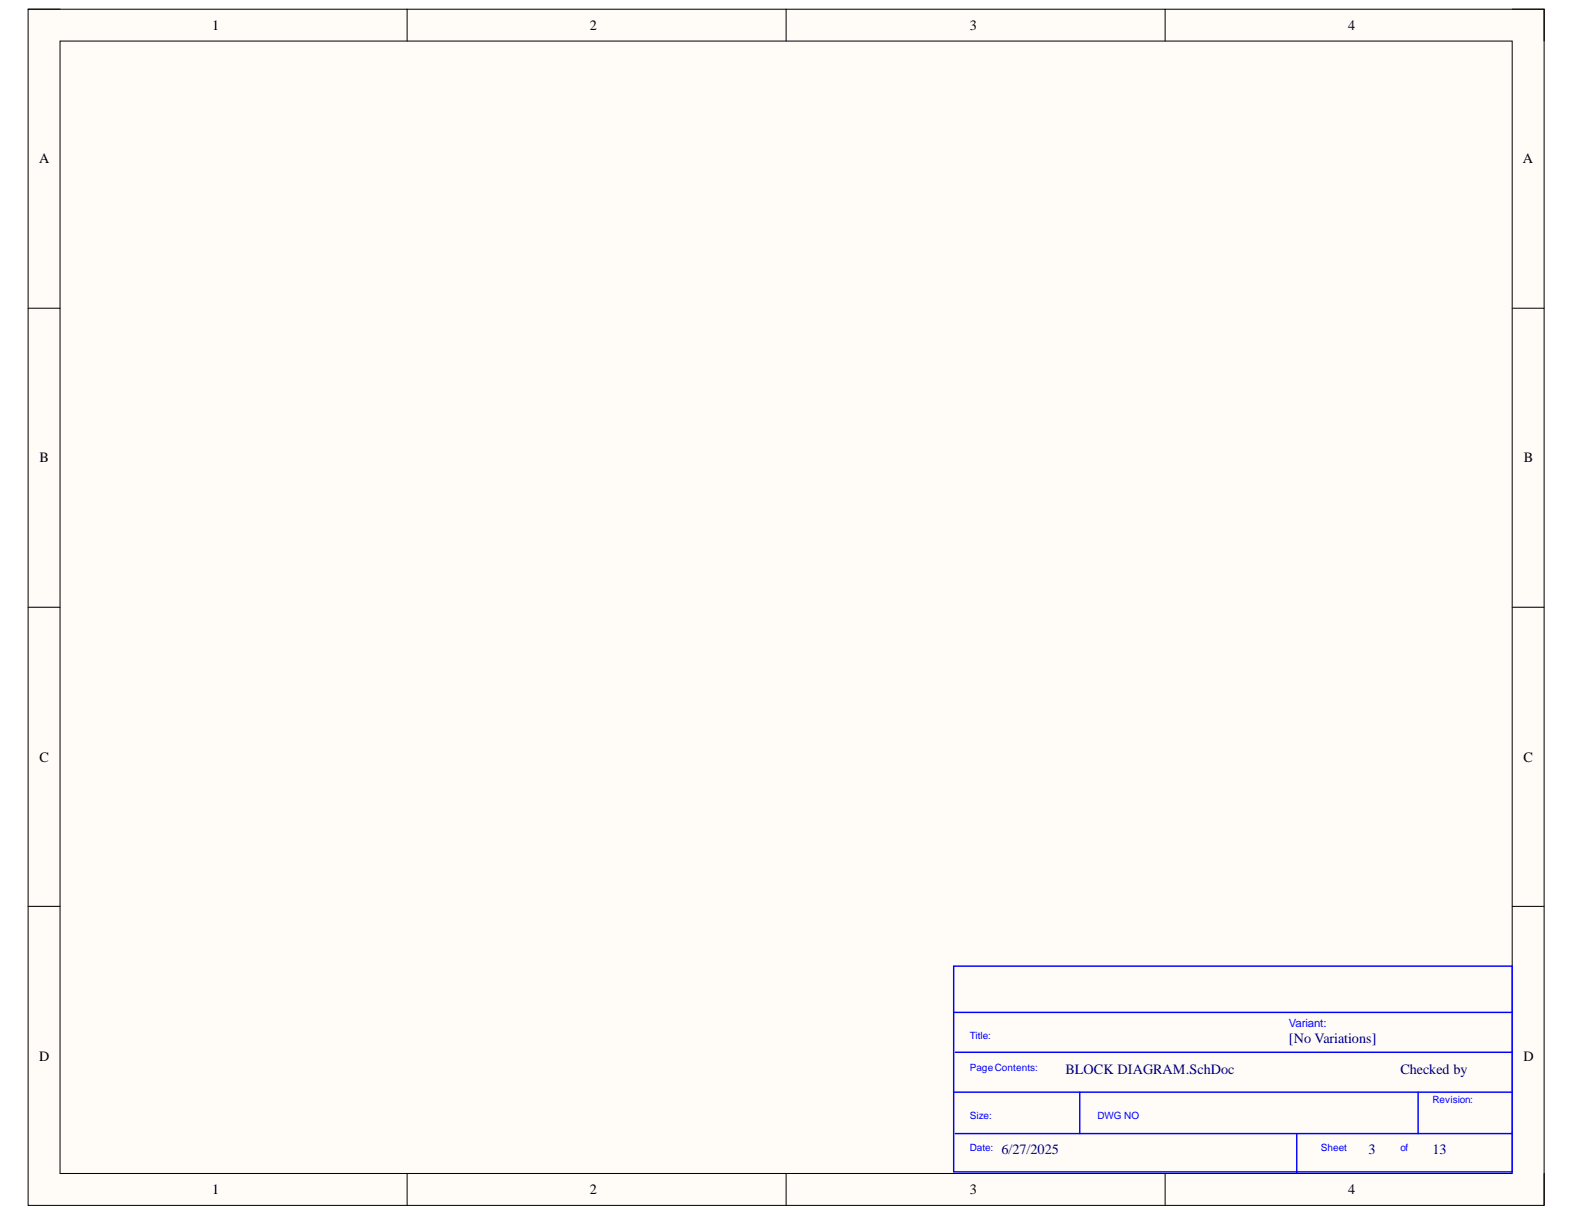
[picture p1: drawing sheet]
<svg xmlns="http://www.w3.org/2000/svg" width="279mm" height="216mm" viewBox="0 0 279 216" stroke-linecap="round" stroke-linejoin="round" font-family="sans-serif">
<defs><g id="words">
<g font-size="2.5">
<text x="37.6" y="5.3">1</text>
<text x="104.7" y="5.3">2</text>
<text x="172.1" y="5.3">3</text>
<text x="239.3" y="5.3">4</text>
<text x="6.9" y="29">A</text>
<text x="270.3" y="29">A</text>
<text x="7" y="82.1">B</text>
<text x="270.5" y="82.1">B</text>
<text x="7" y="135.2">C</text>
<text x="270.4" y="135.2">C</text>
<text x="6.9" y="188.3">D</text>
<text x="270.4" y="188.3">D</text>
<text x="37.6" y="212.1">1</text>
<text x="104.7" y="212.1">2</text>
<text x="172.1" y="212.1">3</text>
<text x="239.3" y="212.1">4</text>
</g>
<g font-size="2.5" fill="#000080">
<text x="228.8" y="185.1">[No Variations]</text>
<text x="189.1" y="190.8">BLOCK DIAGRAM.SchDoc</text>
<text x="248.6" y="190.8">Checked by</text>
<text x="177.8" y="205">6/27/2025</text>
<text x="242.9" y="205">3</text>
<text x="254.3" y="205">13</text>
</g>
<text font-size="2" fill="#00f" x="228.8" y="182.4">Variant:</text>
<g font-size="1.8" fill="#00f">
<text x="172.1" y="184.5">Title:</text>
<text x="172.1" y="190.1">PageContents:</text>
<text x="254.3" y="195.8">Revision:</text>
<text x="172.1" y="198.6">Size:</text>
<text x="194.8" y="198.6">DWG NO</text>
<text x="172.1" y="204.3">Date:</text>
<text x="234.5" y="204.3">Sheet</text>
<text x="248.6" y="204.3">of</text>
</g>
</g></defs>
<path d="M5 1.6h269.1v212.4h-269.1z" fill-rule="evenodd" fill="#fffcf8"/>
<path d="M5 1.6h269.1v212.4h-269.1z" fill="none" stroke="#000" stroke-width=".18"/>
<path d="M10.7 7.3h257.7v201.1h-257.7z" fill-rule="evenodd" fill="#fffcf8"/>
<g fill="none" stroke="#000" stroke-width=".18">
<path d="M5 1.6h5.7M10.7 7.3h257.7v201.1h-257.7zM72.3 1.6v5.7M139.5 1.6v5.7M206.8 1.6v5.7M268.4 1.6h5.7v5.7M5 54.7h5.7M268.4 54.7h5.7M5 107.8h5.7M268.4 107.8h5.7M5 160.9h5.7M268.4 160.9h5.7"/>
<path d="M72.3 208.4v5.6M139.5 208.4v5.6M206.8 208.4v5.6M274.1 208.4v5.6"/>
</g>
<path d="M169.3 171.5h99.1v36.6h-99.1zM169.3 179.7h99.1M169.3 193.9h99.1M169.6 186.8h98.8M191.7 193.9v7.4M251.7 193.9v7.4M169.6 201.3h98.8M230.2 201.3v7.1" fill="none" stroke="#00f" stroke-width=".25"/>
<use href="#words"/>
</svg>
